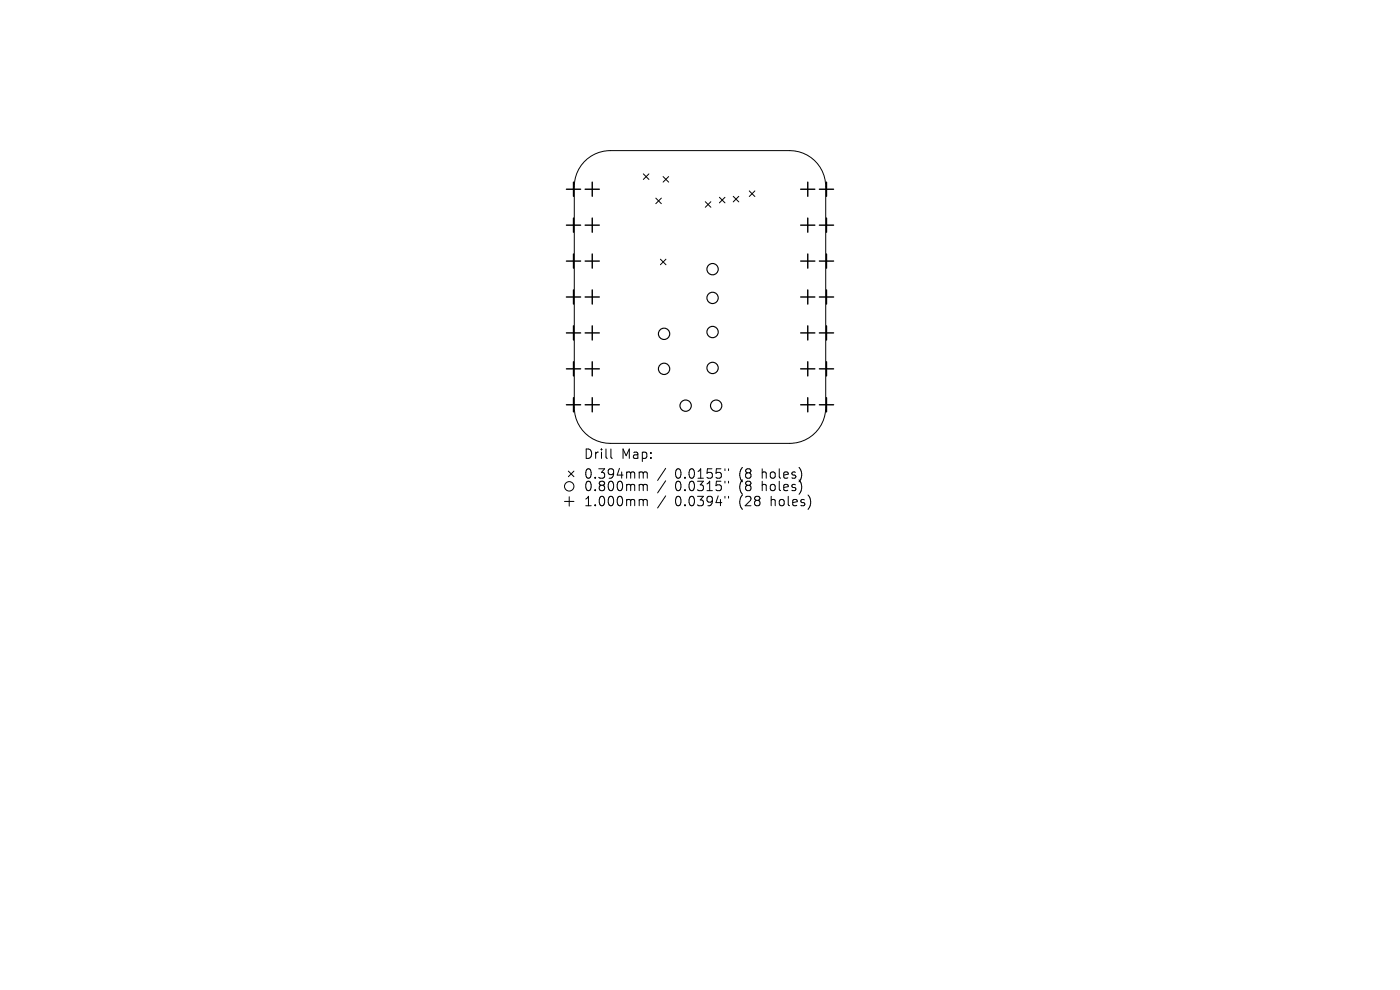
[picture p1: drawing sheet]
<svg xmlns="http://www.w3.org/2000/svg" width="297mm" height="210mm" viewBox="0 0 297 210" stroke-linecap="round" stroke-linejoin="round" font-family="sans-serif">
<defs><g id="words">
<g font-size="2.8">
<text x="123.8" y="97.6">Drill</text>
<text x="123.8" y="101.8">0.394mm</text>
<text x="131.8" y="97.6">Map:</text>
<text x="143.2" y="101.8">0.0155&quot;</text>
<text x="156.9" y="101.8">(8</text>
<text x="161.9" y="101.8">holes)</text>
<text x="123.8" y="104.5">0.800mm</text>
<text x="123.8" y="107.7">1.000mm</text>
<text x="143.2" y="104.5">0.0315&quot;</text>
<text x="143.2" y="107.7">0.0394&quot;</text>
<text x="156.9" y="104.5">(8</text>
<text x="156.9" y="107.7">(28</text>
<text x="161.9" y="104.5">holes)</text>
<text x="163.8" y="107.7">holes)</text>
</g>
</g></defs>
<g fill="none" stroke="#000" stroke-width=".21">
<path d="M123.9 34.4a7.6 7.6 0 0 1 5.6-2.4h38.1a7.6 7.6 0 0 1 7.6 7.6v46.8a7.6 7.6 0 0 1-7.6 7.7h-38.1a7.6 7.6 0 0 1-7.7-7.7v-46.8a7.6 7.6 0 0 1 2.1-5.2zM136.5 36.9l1.2 1.2M137.7 36.9l-1.2 1.2M140.7 37.5l1.2 1.1M141.9 37.5l-1.2 1.1M139.1 42l1.2 1.2M140.1 55l1.2 1.2M140.3 42l-1.2 1.2M141.3 55l-1.2 1.2M149.6 42.8l1.2 1.2M150.8 42.8l-1.2 1.2M152.6 41.9l1.2 1.1"/>
<path d="M153.8 41.9l-1.2 1.1M155.5 41.6l1.2 1.2M156.7 41.6l-1.2 1.2M159 40.5l1.1 1.2M160.1 40.5l-1.1 1.2M120.6 99.9l1.2 1.2M121.8 99.9l-1.2 1.2M129.6 95.2v1.8l.3 .2M141.2 99.3l-1.7 2.6M153.8 99.4v.4M154.6 99.4v.4M119.8 106.4h2"/>
<path d="M120.8 105.4v2M135.9 100.1l.5 .1 .1 .2M135.9 102.8h.3l.3 .2M135.9 106h.3l.3 .2M136.5 100.4l.2-.3 .5 .1 .1 1.2M136.5 100.4v1M136.5 103v1.1M136.5 106.2v1.1M136.5 103l.2-.2h.5l.1 1.3M136.5 106.2l.2-.2h.5l.1 1.3M141.2 102l-1.7 2.6M141.2 105.2l-1.7 2.6"/>
<path d="M153.8 102.1v.4M153.8 105.3v.4M154.6 102.1v.4M154.6 105.3v.4"/>
<circle cx="120.8" cy="103.2" r="1"/>
</g>
<g fill="none" stroke="#000" stroke-width=".24">
<circle cx="151.2" cy="57.1" r="1.2"/>
<circle cx="140.9" cy="70.8" r="1.2"/>
<circle cx="140.9" cy="78.2" r="1.2"/>
<circle cx="151.2" cy="70.4" r="1.2"/>
<circle cx="151.2" cy="63.2" r="1.2"/>
<circle cx="151.2" cy="78.1" r="1.2"/>
<circle cx="145.5" cy="86.1" r="1.2"/>
<circle cx="151.9" cy="86.1" r="1.2"/>
</g>
<g fill="none" stroke="#000" stroke-width=".3">
<path d="M121.7 38.6v3M125.6 38.6v3M171.4 38.6v3M175.3 38.6v3M120.2 40.1h3M120.2 47.8h3M120.2 55.4h3M121.7 46.3v3M121.7 53.9v3M124.1 40.1h3M124.1 47.8h3M124.1 55.4h3"/>
<path d="M125.6 46.3v3M125.6 53.9v3M169.9 40.1h3M169.9 47.8h3M169.9 55.4h3M171.4 46.3v3M171.4 53.9v3M173.8 40.1h3M173.8 47.8h3M173.8 55.4h3M175.3 46.3v3M175.3 53.9v3"/>
<path d="M120.2 63h3M120.2 70.6h3M120.2 78.2h3M121.7 61.5v3M121.7 69.1v3M121.7 76.7v3M124.1 63h3M124.1 70.6h3M124.1 78.2h3M125.6 61.5v3M125.6 69.1v3M125.6 76.7v3"/>
<path d="M169.9 63h3M169.9 70.6h3M169.9 78.2h3M171.4 61.5v3M171.4 69.1v3M171.4 76.7v3M173.8 63h3M173.8 70.6h3M173.8 78.2h3M175.3 61.5v3M175.3 69.1v3M175.3 76.7v3"/>
<path d="M120.2 85.9h3M121.7 84.4v3M124.1 85.9h3M125.6 84.4v3M169.9 85.9h3M171.4 84.4v3M173.8 85.9h3M175.3 84.4v3"/>
</g>
<use href="#words"/>
</svg>
